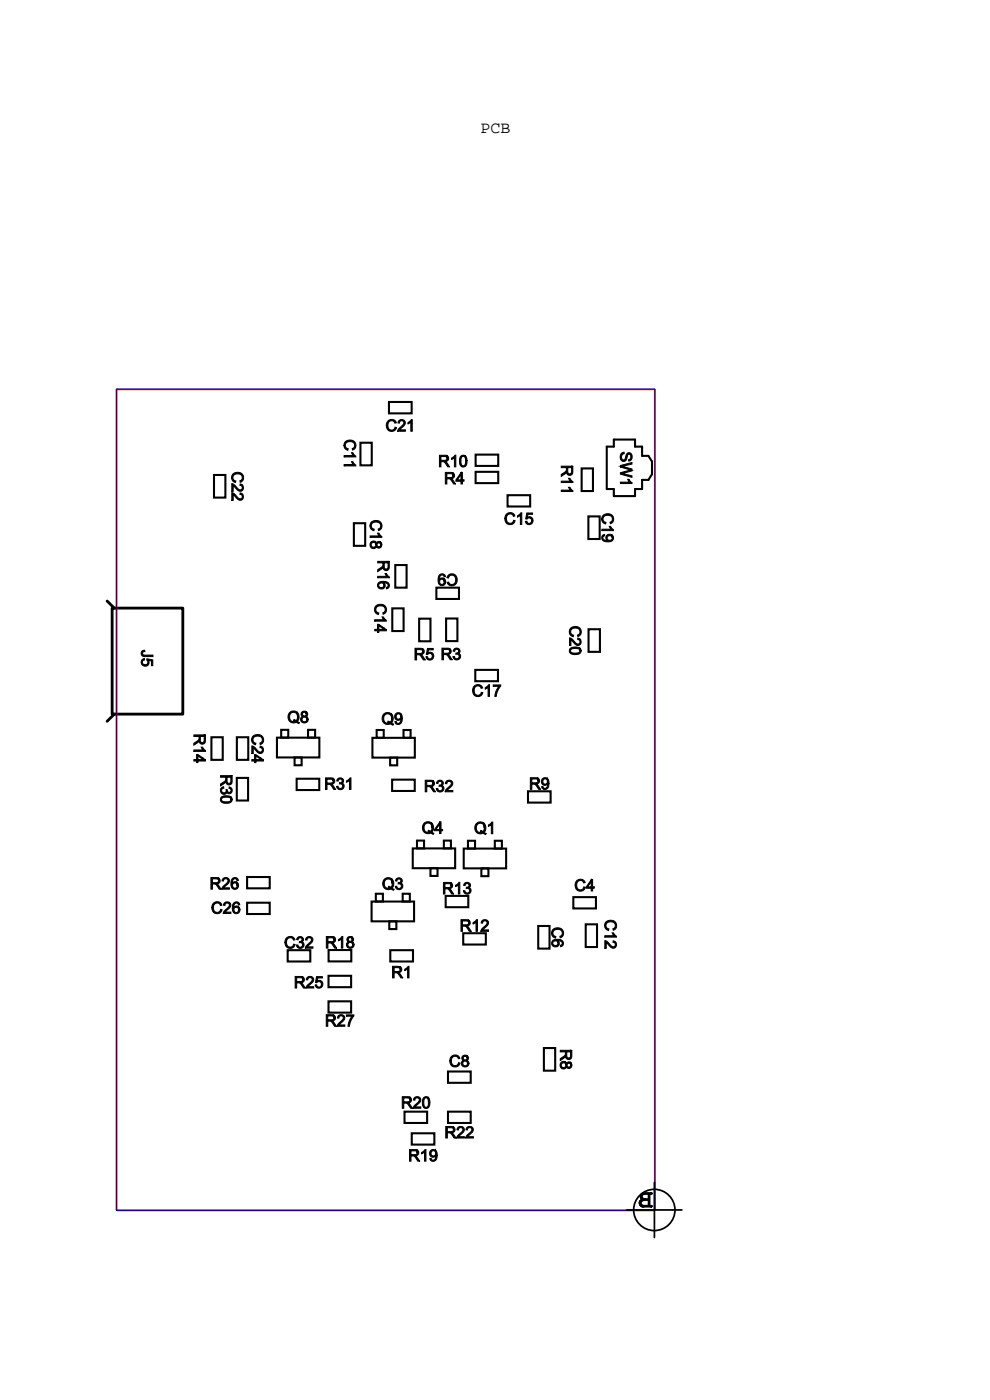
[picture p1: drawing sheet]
<svg xmlns="http://www.w3.org/2000/svg" width="210mm" height="297mm" viewBox="0 0 210 297" stroke-linecap="round" stroke-linejoin="round" font-family="sans-serif">
<defs><g id="words">
<text font-size="3.6" x="66.7" y="201.1">C32</text>
<text font-size="3.5" x="102" y="28.2">PCB</text>
</g></defs>
<!-- layer: 1 -->
<path d="M24.8 82.6h114.1v174.1h-114.1z" fill="none" stroke="#606" stroke-width=".21"/>
<g fill="none" stroke="#000" stroke-width=".44">
<path d="M76.5 93.9h2.4v4.8h-2.4zM82.5 85.3h4.8v2.4h-4.8zM100.9 96.4h4.8v2.4h-4.8zM123.4 99.4h2.4v4.8h-2.4zM128.7 94.7h1.5v-1.5h4.5v1.5h1.5v2h1.3l.8 1.2v2.7l-.8 1.2h-1.3v1.9h-1.5v1.5h-4.5v-1.5h-1.5zM45.4 100.8h2.4v4.8h-2.4zM75.1 111h2.4v4.8h-2.4zM83.8 119.9h2.4v4.8h-2.4zM100.9 100.1h4.8v2.4h-4.8zM107.7 105h4.8v2.4h-4.8zM124.8 109.5h2.4v4.8h-2.4zM83.2 129.1h2.4v4.8h-2.4z"/>
<path d="M88.9 131.2h2.4v4.8h-2.4zM92.6 124.7h4.8v2.4h-4.8zM94.6 131.2h2.4v4.8h-2.4zM124.8 133.5h2.5v4.8h-2.5zM44.8 156.4h2.4v4.8h-2.4zM50.2 156.4h2.5v4.8h-2.5zM58.7 156.5h9v4.2h-9zM59.6 154.8h1.5v1.7h-1.5zM65.3 154.8h1.5v1.7h-1.5zM79 156.5h9v4.2h-9zM79.9 154.9h1.5v1.6h-1.5zM85.6 154.9h1.5v1.6h-1.5z"/>
<path d="M100.8 142.1h4.8v2.4h-4.8zM50.2 165h2.4v4.8h-2.4zM62.5 160.7h1.5v1.6h-1.5zM62.9 165.2h4.8v2.4h-4.8zM82.8 160.7h1.5v1.7h-1.5zM83.2 165.4h4.8v2.4h-4.8zM87.5 180h9v4.2h-9zM88.4 178.3h1.5v1.7h-1.5zM94.1 178.3h1.5v1.7h-1.5zM99.3 178.4h1.5v1.6h-1.5zM105 178.4h1.5v1.6h-1.5zM112 167.9h4.8v2.4h-4.8z"/>
<path d="M52.4 186h4.8v2.4h-4.8zM52.4 191.5h4.8v2.4h-4.8zM78.8 191.2h9v4.2h-9zM79.7 189.6h1.5v1.6h-1.5zM82.6 195.4h1.5v1.7h-1.5zM85.4 189.6h1.5v1.6h-1.5zM91.3 184.2h1.5v1.6h-1.5zM94.5 190h4.8v2.4h-4.8zM98.3 198h4.8v2.4h-4.8zM98.4 180h9v4.2h-9zM102.1 184.2h1.5v1.7h-1.5zM114.2 196.4h2.4v4.8h-2.4z"/>
<path d="M121.6 190.3h4.8v2.4h-4.8zM124.2 196.1h2.4v4.8h-2.4zM61 201.6h4.8v2.4h-4.8zM69.7 207h4.8v2.4h-4.8zM69.7 212.4h4.8v2.4h-4.8zM69.7 201.5h4.8v2.4h-4.8zM82.8 201.6h4.8v2.4h-4.8zM85.8 235.8h4.8v2.4h-4.8zM95 235.8h4.8v2.4h-4.8zM95 227.3h4.8v2.4h-4.8zM115.4 222.3h2.4v4.8h-2.4zM87.3 240.4h4.8v2.4h-4.8z"/>
</g>
<path d="M22.7 127.5l1.5 1.5M23.8 129h15v22.5h-15zM24.2 151.5l-1.5 1.5" fill="none" stroke="#000" stroke-width=".6"/>
<path d="M24.8 82.7h114v174h-114z" fill="none" stroke="#f00" stroke-width=".21"/>
<path d="M24.7 82.6h114.2v174.2h-114.2z" fill="none" stroke="#000080" stroke-width=".21"/>
<g fill="none" stroke="#000" stroke-width=".37">
<path d="M133 256.7h11.6M135.8 254.8h.1M136 254.9l.5-.3h1.1v1.2l-1.5-.2-.2-.3zM136.1 253.6v.1M136.2 253.5l.4-.2h1v1.1h-.9a.55 .55 0 0 1-.5-.3 .55 .55 0 0 1 0-.6zM136.3 256h.1M138.2 253.1h-1.6a.73 .73 0 0 0-.7 .6 .73 .73 0 0 0 .4 .7 .76 .76 0 0 0-.6 .7 .76 .76 0 0 0 .4 .8l2.1 .1M138.2 256h-.1M138.2 255.8h.1M138.2 253.1v.2h-.4v2.5h.4M138.2 255.8v.2M138.2 253.1h.1"/>
<path d="M138.2 253.2l-.1 .1M138.2 255.9h.1M138.8 250.8v11.7"/>
<circle cx="138.8" cy="256.7" r="4.4"/>
</g>
<g fill="#000" stroke="#000" stroke-width=".21">
<path d="M73.2 93.8l.8-.4a1.12 1.12 0 0 1 1.4 .6 1.12 1.12 0 0 1-.6 1.5l-.1-.3 .4-.3 .1-.6a.99 .99 0 0 0-1.2-.6 .99 .99 0 0 0-.7 1.1l.6 .4-.1 .3a1.11 1.11 0 0 1-.6-1.7z" fill-rule="evenodd"/>
<path d="M73 96.6h1.9l-.3-.6h.2l.7 .7v.2h-2.5z" fill-rule="evenodd"/>
<path d="M73 98.5h1.9l-.3-.6h.2l.7 .7v.2h-2.5z" fill-rule="evenodd"/>
<path d="M82.3 89.3a1.08 1.08 0 0 1 1.8 .4l-.3 .1-.3-.4-.4-.1a1 1 0 0 0-.8 1 1 1 0 0 0 .8 .9l.5-.2 .2-.4 .3 .1a1.15 1.15 0 0 1-1.5 .7 1.15 1.15 0 0 1-.6-1.6z" fill-rule="evenodd"/>
<path d="M84.6 89.2a.8 .8 0 0 1 1.3 .1 .8 .8 0 0 1-.4 1.2l-.7 .7h1.2v.3h-1.6l.2-.6 1-1v-.4l-.4-.2a.43 .43 0 0 0-.5 .5l-.3-.1z" fill-rule="evenodd"/>
<path d="M86.5 89.6l.7-.6h.2v2.5h-.3v-1.9l-.6 .3z" fill-rule="evenodd"/>
<path d="M93.2 96.6h1.6v.7a.42 .42 0 0 0-.5-.5h-.8v.9l1.2-.1 .1-.9 .3 .4a.68 .68 0 0 1-.6 .8l.9 1.1h-.4l-.5-.7-.4-.4h-.6v1.1h-.3z" fill-rule="evenodd"/>
<path d="M95.8 97.2l.7-.6h.2v2.4h-.3v-1.9l-.6 .4z" fill-rule="evenodd"/>
<path d="M97.7 96.8l.5-.2 .5 .1v1v-.5a.5 .5 0 0 0-.7-.3 .5 .5 0 0 0-.2 .7l.1 1a.51 .51 0 0 0 .7 .1 .51 .51 0 0 0 .1-.7v-1.2l.3 .6v1.1a.8 .8 0 0 1-1 .5 .8 .8 0 0 1-.5-1z" fill-rule="evenodd"/>
<path d="M119.1 98.9h2.1v.3h-.8v.8a.42 .42 0 0 0 .4 .5 .42 .42 0 0 0 .4-.5v-1.1h.3v1.4l-.5 .5a.67 .67 0 0 1-.8-.6l-1.1 .8v-.4l.9-.6 .1-.3v-.5h-1z" fill-rule="evenodd"/>
<path d="M131.8 96.2l.6-.3v.3a.67 .67 0 0 0-.6 .7 .67 .67 0 0 0 .6 .7l.2-.2 .3-1.1 .3-.2 .3-.1 .5 .4 .1 .7-.4 .6-.3 .1-.1-.3a.54 .54 0 0 0 .6-.6 .54 .54 0 0 0-.7-.5l-.4 1.2-.3 .3-.5-.1a1.12 1.12 0 0 1-.2-1.6z" fill-rule="evenodd"/>
<path d="M131.6 98.7l2.4-.6v.3l-2.1 .5 2.1 .6v.4l-2.1 .5 2.1 .5v.4l-2.4-.7v-.3l2.1-.6-2.1-.6z" fill-rule="evenodd"/>
<path d="M49.3 100.6l.9-.4a1.12 1.12 0 0 1 1.4 .7 1.12 1.12 0 0 1-.7 1.4v-.3l.4-.3 .1-.5a.99 .99 0 0 0-1.2-.7 .99 .99 0 0 0-.7 1.1l.5 .4-.1 .4a1.11 1.11 0 0 1-.6-1.8z" fill-rule="evenodd"/>
<path d="M49.2 102.6l.5 .2 1 1.1h.4l.3-.3a.48 .48 0 0 0-.5-.6v-.3a.8 .8 0 0 1 .6 1.3 .8 .8 0 0 1-1.4-.3l-.6-.7v1.2h-.3z" fill-rule="evenodd"/>
<path d="M49.2 104.5l.5 .2 1 1.1h.4l.3-.3a.48 .48 0 0 0-.5-.6v-.3a.8 .8 0 0 1 .6 1.3 .8 .8 0 0 1-1.4-.3l-.6-.7v1.2h-.3z" fill-rule="evenodd"/>
<path d="M78.8 110.7l.7-.3a1.13 1.13 0 0 1 1.4 .7 1.13 1.13 0 0 1-.6 1.4l-.1-.3 .2-.1a.83 .83 0 0 0 .2-1.1 .83 .83 0 0 0-1.1-.2l-.5 .2-.2 .3a.71 .71 0 0 0 .6 1l-.1 .3a1.1 1.1 0 0 1-.5-1.9z" fill-rule="evenodd"/>
<path d="M78.5 113.7h1.9l-.3-.6h.3l.6 .7v.2h-2.5z" fill-rule="evenodd"/>
<path d="M78.6 115a.7 .7 0 0 1 1.1 0v.6v-.2a.5 .5 0 0 0-.8-.2 .5 .5 0 0 0 .1 .8 .5 .5 0 0 0 .7-.4v-.6a.21 .21 0 0 0 .3 .1 .21 .21 0 0 0 .1-.2l.6 .1v.6l-.3-.4h-.2l-.2 .3v.3l.3 .2 .4-.2v-.8a.66 .66 0 0 1 .2 1 .66 .66 0 0 1-1-.1 .76 .76 0 0 1-1.2 .3 .76 .76 0 0 1-.1-1.2z" fill-rule="evenodd"/>
<path d="M80.1 119.1h2.2v.3h-.8v.8a.42 .42 0 0 0 .4 .5 .42 .42 0 0 0 .4-.5v-1.1h.3v1.4l-.5 .5a.67 .67 0 0 1-.9-.6l-1.1 .8v-.4l.9-.6 .2-.4v-.4h-1.1z" fill-rule="evenodd"/>
<path d="M94.5 100.2l1.6 .1v.6l-.3-.4h-1v.8l1.1-.1 .2-.9 .3 .4a.67 .67 0 0 1-.7 .9l.9 1.1h-.4l-.6-.9-.4-.2h-.4v1.1h-.3z" fill-rule="evenodd"/>
<path d="M97.8 100.2h.3v1.6h.3v.3h-.3v.6h-.3v-.6h-1.1v-.3l1.1-1.5v.4l-.8 1.1h.8z" fill-rule="evenodd"/>
<path d="M107.4 109.1l.1-.1a1.06 1.06 0 0 1 1.7 .5h-.3a.81 .81 0 0 0-1.1-.4 .81 .81 0 0 0-.4 1.2l.2 .4 .3 .3a.72 .72 0 0 0 1-.6l.4 .1a1.16 1.16 0 0 1-1.6 .7 1.16 1.16 0 0 1-.6-1.6z" fill-rule="evenodd"/>
<path d="M109.8 109.4l.7-.6h.2v2.4h-.3v-1.9l-.6 .4z" fill-rule="evenodd"/>
<path d="M111.7 108.8h1.2v.3h-.9l-.2 .7a.81 .81 0 0 1 1.2 .3 .81 .81 0 0 1-.5 1.1 .81 .81 0 0 1-1.1-.6h.4a.55 .55 0 0 0 .7 .3 .55 .55 0 0 0 .3-.7 .55 .55 0 0 0-.7-.3l-.3 .2h-.3z" fill-rule="evenodd"/>
<path d="M119.1 102.1h1.9l-.4-.6h.3l.6 .7v.2h-2.4z" fill-rule="evenodd"/>
<path d="M119.1 104h1.9l-.4-.6h.3l.6 .7v.2h-2.4z" fill-rule="evenodd"/>
<path d="M127.9 109.4l.9-.4a1.12 1.12 0 0 1 1.3 .7 1.12 1.12 0 0 1-.6 1.4l-.1-.3 .3-.2 .2-.4a.97 .97 0 0 0-1.1-.9 .97 .97 0 0 0-.9 1.1l.3 .3 .3 .1v.3a1.09 1.09 0 0 1-.6-1.7z" fill-rule="evenodd"/>
<path d="M127.7 112.3h1.9l-.4-.6h.3l.6 .7v.2h-2.4z" fill-rule="evenodd"/>
<path d="M127.9 113.5l.3-.1 .1 .3a.49 .49 0 0 0-.4 .6 .49 .49 0 0 0 .6 .3h.3a.77 .77 0 0 1-.1-1.1 .77 .77 0 0 1 1.2 0v.6a.53 .53 0 0 0-.5-.6 .53 .53 0 0 0-.6 .5 .53 .53 0 0 0 .5 .6 .49 .49 0 0 0 .6-.5v-.6a.9 .9 0 0 1 0 1.2 .9 .9 0 0 1-1.1 .2 .9 .9 0 0 1-1-.3 .9 .9 0 0 1 .1-1.1z" fill-rule="evenodd"/>
<path d="M131.6 102.3h1.9l-.4-.6h.3l.7 .7v.2h-2.5z" fill-rule="evenodd"/>
<path d="M30 138.2l.7-.3v.3l-.4 .2a.38 .38 0 0 0 0 .4 .38 .38 0 0 0 .4 .2h1.7v.3l-2.1-.1-.3-.4z" fill-rule="evenodd"/>
<path d="M79.7 128.5l.9-.3a1.12 1.12 0 0 1 1.3 .7 1.12 1.12 0 0 1-.6 1.4l-.1-.3 .4-.2 .1-.4a.97 .97 0 0 0-1.1-.9 .97 .97 0 0 0-.8 1.1l.2 .3 .4 .1-.1 .4a1.1 1.1 0 0 1-.6-1.9z" fill-rule="evenodd"/>
<path d="M79.5 131.5h1.9l-.4-.6h.3l.6 .7v.2h-2.4z" fill-rule="evenodd"/>
<path d="M80.1 122.3h1.9l-.3-.6h.3l.6 .7v.2h-2.5z" fill-rule="evenodd"/>
<path d="M80.1 132.4h.3l1.1 .8v.3l-1.1-.8v.8h1.1v-.3l.4 .4v.2h-1.5v.4h-.3v-.4h-.6v-.3h.6z" fill-rule="evenodd"/>
<path d="M80.3 123.6l.5-.2 .7-.1a.82 .82 0 0 1 1 .6 .82 .82 0 0 1-.5 1v-.3l.3-.2v-.4l-.3-.3-.6-.1v.6a.56 .56 0 0 0-.7-.5 .56 .56 0 0 0-.2 .9 .56 .56 0 0 0 .9-.3v-.6h.1a.78 .78 0 0 1-.2 1.1 .78 .78 0 0 1-1-.1 .78 .78 0 0 1 0-1.1z" fill-rule="evenodd"/>
<path d="M88 137.5l1.6 .1v.6l-.2-.4h-1v.8l1.2-.1v-.9l.4 .4a.66 .66 0 0 1-.7 .9l.9 1.1h-.4l-.5-.8-.4-.3h-.5v1.1h-.4z" fill-rule="evenodd"/>
<path d="M90.7 137.6h1.2v.3h-1l-.1 .6a.82 .82 0 0 1 1.1 .4 .82 .82 0 0 1-.5 1.1 .82 .82 0 0 1-1-.7h.3l.3 .4a.56 .56 0 0 0 .6-.3 .56 .56 0 0 0-.2-.7 .56 .56 0 0 0-.7 .2l-.3-.1z" fill-rule="evenodd"/>
<path d="M93.1 122.1l.1-.1a.71 .71 0 0 1 .8-.3 .71 .71 0 0 1 .5 .6l-.3 .1a.51 .51 0 0 0-.7-.4 .51 .51 0 0 0-.3 .7v.2a.7 .7 0 0 1 1-.2v.7l-.1-.3-.2-.2a.52 .52 0 0 0-.7 .4 .52 .52 0 0 0 .4 .6 .52 .52 0 0 0 .6-.5v-.7a.84 .84 0 0 1-.2 1.5 .84 .84 0 0 1-1.1-1z" fill-rule="evenodd"/>
<path d="M95.1 122.1a1.23 1.23 0 0 1 1.8 .5 1.23 1.23 0 0 1-1 1.7 .98 .98 0 0 1-1-.8h.3l.2 .4 .5 .1a1.01 1.01 0 0 0 .7-1.1 1.01 1.01 0 0 0-.9-.9l-.4 .2-.2 .4-.3-.1z" fill-rule="evenodd"/>
<path d="M93.7 137.5h1.6l.1 .7a.41 .41 0 0 0-.5-.4h-.8v.8l1.2-.2 .1-.8 .3 .4a.66 .66 0 0 1-.7 .8l.9 1.2h-.4l-.5-.8-.4-.3h-.5v1.1h-.4z" fill-rule="evenodd"/>
<path d="M96.3 137.7l.4-.2 .6 .1 .3 .4-.1 .3a.22 .22 0 0 0-.2 .3 .22 .22 0 0 0 .2 .2 .79 .79 0 0 1-.3 1.2 .79 .79 0 0 1-1.1-.7h.3l.2 .3 .3 .1 .3-.1 .2-.3-.2-.5h-.5v-.3l.5-.2v-.4l-.4-.2-.4 .5-.3-.1z" fill-rule="evenodd"/>
<path d="M121.1 133.2l.7-.3a1.13 1.13 0 0 1 1.4 .7 1.13 1.13 0 0 1-.6 1.4l-.1-.3 .4-.3 .1-.5a.96 .96 0 0 0-1.2-.7 .96 .96 0 0 0-.6 1.2l.5 .4-.1 .3a1.09 1.09 0 0 1-.5-1.9z" fill-rule="evenodd"/>
<path d="M120.8 135.3l.5 .2 1 1 .4 .1 .3-.3a.5 .5 0 0 0-.5-.6l.1-.3a.8 .8 0 0 1 .5 1.3 .8 .8 0 0 1-1.3-.3l-.7-.7v1.2h-.3z" fill-rule="evenodd"/>
<path d="M120.9 137.6l.5-.3h1.1l.5 .2v.5l-.1-.2-.3-.2-1.3 .1a.49 .49 0 0 0-.2 .6 .49 .49 0 0 0 .6 .2l1.2-.1 .1-.3v-.6a.84 .84 0 0 1 .1 1 .84 .84 0 0 1-1 .4l-.8-.1a.73 .73 0 0 1-.4-1.2z" fill-rule="evenodd"/>
<path d="M30.2 139.9l.4-.2v.3a.54 .54 0 0 0-.2 .8 .54 .54 0 0 0 .7 .2 .54 .54 0 0 0 .2-.8l-.1-.5 1.2 .3v1.2h-.3v-1l-.6-.1a.83 .83 0 0 1-.3 1.1 .83 .83 0 0 1-1.1-.2 .83 .83 0 0 1 .1-1.1z" fill-rule="evenodd"/>
<path d="M41.1 159.1h1.9l-.3-.6h.3l.6 .7v.2h-2.5z" fill-rule="evenodd"/>
<path d="M41.1 155.9h2.2v.3h-.8v.8a.42 .42 0 0 0 .4 .5 .42 .42 0 0 0 .4-.5v-1.1h.3v1.4l-.5 .5a.67 .67 0 0 1-.9-.6l-1.1 .9v-.4l.9-.6 .2-.4v-.5h-1.1z" fill-rule="evenodd"/>
<path d="M53.7 156.1l.6-.3a1.14 1.14 0 0 1 1.5 .7 1.14 1.14 0 0 1-.6 1.4l-.1-.3 .4-.2 .1-.5a.98 .98 0 0 0-1.1-.8 .98 .98 0 0 0-.8 1.2l.6 .4-.1 .3a1.08 1.08 0 0 1-.5-1.9z" fill-rule="evenodd"/>
<path d="M53.4 158.2l.6 .3 .9 1h.5l.2-.2a.47 .47 0 0 0-.5-.7l.1-.3a.8 .8 0 0 1 .6 1.3 .8 .8 0 0 1-1.4-.3l-.7-.6v1.2h-.3z" fill-rule="evenodd"/>
<path d="M61.4 151.2a1.19 1.19 0 0 1 1.7 0v.9l-.3-.8a.93 .93 0 0 0-1.2 .1 .93 .93 0 0 0 0 1.3l.6 .4 .4-.1-.3-.1 .1-.3 .3 .2a.31 .31 0 0 0 .4-.1 .31 .31 0 0 0 0-.4v-1.1l.3 .4v.7l-.3 .8 .4 .2-.1 .2a1.06 1.06 0 0 0-1.2-.1 1.31 1.31 0 0 1-.8-2.2z" fill-rule="evenodd"/>
<path d="M64 151l.5-.1 .5 .1v.5l-.4-.4-.4 .3v.3l.4 .2 .3-.3 .1-.6a.55 .55 0 0 1 .3 .5 .55 .55 0 0 1-.4 .5l.2 .1v.5l-.3-.4h-.4a.5 .5 0 0 0-.1 .8 .5 .5 0 0 0 .8-.4v-.5l.1 .1a.76 .76 0 0 1-.2 1 .76 .76 0 0 1-1-.1 .76 .76 0 0 1 .2-1.1l-.3-.4z" fill-rule="evenodd"/>
<path d="M81.5 151.4a1.26 1.26 0 0 1 1.6 .1v.9l-.2-.6a.94 .94 0 0 0-1.6 .5 .94 .94 0 0 0 1.3 1l-.4-.1 .1-.2 .3 .1a.37 .37 0 0 0 .4-.1 .37 .37 0 0 0 .1-.5v-1l.3 .5v.6l-.4 .8 .5 .2-.1 .2a1.21 1.21 0 0 0-1.3-.1 1.34 1.34 0 0 1-.6-2.3z" fill-rule="evenodd"/>
<path d="M83.9 151.5a.8 .8 0 0 1 1.1-.1v.6a.52 .52 0 0 0-.6-.5 .52 .52 0 0 0-.4 .7 .52 .52 0 0 0 .7 .3l.3-.4v-.7l.3 .3v.8a.85 .85 0 0 1-.4 1.1 .85 .85 0 0 1-1.1-.4v-.1h.3a.49 .49 0 0 0 .6 .3 .49 .49 0 0 0 .3-.6v-.3a.77 .77 0 0 1-1.1 .1 .77 .77 0 0 1 0-1.1z" fill-rule="evenodd"/>
<path d="M100.5 145.6a1.09 1.09 0 0 1 1.9 .3l-.4 .1-.1-.2a.83 .83 0 0 0-1.1-.1 .83 .83 0 0 0-.2 1.1l.2 .4 .3 .2a.72 .72 0 0 0 1-.5h.3a1.15 1.15 0 0 1-1.5 .8 1.15 1.15 0 0 1-.6-1.6z" fill-rule="evenodd"/>
<path d="M102.9 145.9l.7-.6h.2v2.4h-.3v-1.9l-.6 .4z" fill-rule="evenodd"/>
<path d="M104.6 145.3h1.6l-.7 1.5-.2 .9h-.3l.1-.8 .7-1.3h-1.2z" fill-rule="evenodd"/>
<path d="M41.7 160.1h.3l1.1 .7v.3l-1.1-.7v.7h1.1v-.3l.5 .4v.2h-1.6v.4h-.3v-.4h-.6v-.3h.6z" fill-rule="evenodd"/>
<path d="M46.9 167.1l.5-.2 .1 .3-.3 .1-.2 .3v.3l.3 .3 .4-.1 .3-.2-.1-.4 .3 .1a.42 .42 0 0 0 .4 .5 .42 .42 0 0 0 .5-.5 .42 .42 0 0 0-.5-.4v-.3a.7 .7 0 0 1 .7 1 .7 .7 0 0 1-1.1 .2l-.2 .1a.78 .78 0 0 1-1.1 0 .78 .78 0 0 1 0-1.1z" fill-rule="evenodd"/>
<path d="M46.8 164.5h2.2v.4h-.8v.7a.42 .42 0 0 0 .3 .6 .42 .42 0 0 0 .5-.5v-1.2h.2v1.5l-.1 .3-.3 .2a.68 .68 0 0 1-.9-.7l-1.1 .9v-.4l.9-.6 .2-.3v-.5h-1.1z" fill-rule="evenodd"/>
<path d="M46.9 169.1l.6-.3 1.1 .1 .4 .2v.5l-.4-.4h-1.3a.49 .49 0 0 0-.2 .7 .49 .49 0 0 0 .6 .2l1.1-.2 .2-.2v-.6a.83 .83 0 0 1 .1 1 .83 .83 0 0 1-1 .3l-.9-.1a.73 .73 0 0 1-.3-1.2z" fill-rule="evenodd"/>
<path d="M54 160.1h.3l1.1 .8v.2l-1.1-.7v.7h1.1v-.2l.5 .3v.2h-1.6v.4h-.3v-.4h-.6v-.3h.6z" fill-rule="evenodd"/>
<path d="M69 165l1.6 .1 .1 .6a.42 .42 0 0 0-.6-.4h-.7v.8l1.1-.1 .2-.9 .3 .4a.67 .67 0 0 1-.7 .9l.9 1.1h-.4l-.9-1.1h-.5v1.1h-.4z" fill-rule="evenodd"/>
<path d="M71.7 165.2l.3-.2 .5 .1 .3 .3v.5a.23 .23 0 0 0-.2 .2 .23 .23 0 0 0 .3 .2 .79 .79 0 0 1-.5 1.2 .79 .79 0 0 1-1-.7h.3l.2 .4 .4 .1 .3-.3 .1-.3a.5 .5 0 0 0-.7-.4v-.3h.2a.42 .42 0 0 0 .3-.4 .42 .42 0 0 0-.4-.4 .42 .42 0 0 0-.4 .5h-.3z" fill-rule="evenodd"/>
<path d="M73.5 165.6l.7-.6h.2v2.5h-.3v-2l-.6 .4z" fill-rule="evenodd"/>
<path d="M90 174.6h.1a1.2 1.2 0 0 1 1.5 0v1l-.3-.8a.94 .94 0 0 0-1.4 .7 .94 .94 0 0 0 1.2 1l-.3-.1 .1-.3 .2 .1a.43 .43 0 0 0 .5-.1 .43 .43 0 0 0 0-.5v-1l.3 .6 .1 .5-.4 .9 .4 .2-.1 .2a1.06 1.06 0 0 0-1.2-.1 1.33 1.33 0 0 1-1.1-1 1.33 1.33 0 0 1 .4-1.3z" fill-rule="evenodd"/>
<path d="M90.2 165.5l1.6 .1v.6l-.3-.4h-1v.8l1.2-.1 .1-.9 .3 .4a.67 .67 0 0 1-.6 .9l.9 1.1h-.4l-.7-1-.3-.1h-.5v1.1h-.3z" fill-rule="evenodd"/>
<path d="M92.8 165.7l.4-.2 .5 .1 .3 .4v.4a.22 .22 0 0 0-.2 .2 .22 .22 0 0 0 .2 .2 .79 .79 0 0 1-.4 1.2 .79 .79 0 0 1-1-.7h.3l.1 .3 .2 .2 .6-.3v-.5l-.3-.2h-.4l.1-.3a.41 .41 0 0 0 .5-.3 .41 .41 0 0 0-.4-.5 .41 .41 0 0 0-.4 .5l-.3-.1z" fill-rule="evenodd"/>
<path d="M93.3 174.3h.2v1.7h.4v.2h-.4v.6h-.3v-.6h-1v-.2l1-1.6v.4l-.7 1.2h.7z" fill-rule="evenodd"/>
<path d="M94.7 165.7a.8 .8 0 0 1 1.3 .1 .8 .8 0 0 1-.5 1.2l-.7 .7h1.3v.3h-1.7l.2-.5 1.1-1.1v-.4l-.3-.2a.48 .48 0 0 0-.6 .5l-.3-.1z" fill-rule="evenodd"/>
<path d="M101 174.7a1.19 1.19 0 0 1 1.7 0v.9l-.2-.7a.93 .93 0 0 0-1.3 .1 .93 .93 0 0 0 0 1.2l.6 .4h.4l-.3-.2 .1-.2 .3 .1a.31 .31 0 0 0 .4-.1 .31 .31 0 0 0 0-.3v-1.2l.3 .4 .1 .7-.4 .8 .4 .2-.1 .2a1.06 1.06 0 0 0-1.2-.1 1.3 1.3 0 0 1-.8-2.2z" fill-rule="evenodd"/>
<path d="M103.6 175l.7-.6h.2v2.5h-.3v-2l-.6 .4z" fill-rule="evenodd"/>
<path d="M112.5 165l1.6 .1v.6a.42 .42 0 0 0-.5-.5h-.8v.9l1.2-.1 .1-.9 .3 .4a.68 .68 0 0 1-.6 .8l.8 1.1h-.4l-.6-.9-.3-.2h-.5v1.1h-.3z" fill-rule="evenodd"/>
<path d="M115 165.2a.8 .8 0 0 1 1.1-.1v.6a.52 .52 0 0 0-.6-.4 .52 .52 0 0 0-.4 .6 .52 .52 0 0 0 .6 .4l.4-.3v-.9l.3 .6v.8a.8 .8 0 0 1-.5 .9 .8 .8 0 0 1-1-.5l.3-.1a.51 .51 0 0 0 .6 .4 .51 .51 0 0 0 .3-.7v-.2a.77 .77 0 0 1-1.1 .1 .77 .77 0 0 1 0-1.2z" fill-rule="evenodd"/>
<path d="M45.3 191.6a1.09 1.09 0 0 1 1.8 .4l-.4 .1v-.2a.84 .84 0 0 0-1.2-.1 .84 .84 0 0 0-.2 1.1l.2 .4 .4 .2a.71 .71 0 0 0 .9-.6l.3 .1a1.15 1.15 0 0 1-1.5 .7 1.15 1.15 0 0 1-.6-1.5z" fill-rule="evenodd"/>
<path d="M44.7 186.2l1.7 .1v.5l-.4-.3-.9-.1v.8h1.1l.2-.9 .3 .3a.65 .65 0 0 1-.7 .9l.9 1.1h-.4l-.6-.9-.4-.2h-.4v1.1h-.4z" fill-rule="evenodd"/>
<path d="M47.2 186.5a.8 .8 0 0 1 1.3-.1 .8 .8 0 0 1-.3 1.3l-.7 .6h1.2v.3h-1.7l.2-.4 1.1-1.1v-.4l-.3-.3a.48 .48 0 0 0-.6 .5h-.3z" fill-rule="evenodd"/>
<path d="M47.5 191.6a.8 .8 0 0 1 1.3 0 .8 .8 0 0 1-.3 1.2l-.7 .7h1.2v.3h-1.7l.2-.5 1.1-1.2v-.4l-.4-.1a.43 .43 0 0 0-.5 .5l-.3-.1z" fill-rule="evenodd"/>
<path d="M49.2 186.4a.74 .74 0 0 1 .8-.2 .74 .74 0 0 1 .6 .6h-.3l-.2-.3-.3-.1-.3 .2-.2 .4v.3l.5-.3 .5 .2v.6a.54 .54 0 0 0-.5-.5 .54 .54 0 0 0-.6 .5 .54 .54 0 0 0 .5 .6 .48 .48 0 0 0 .6-.6v-.6a.85 .85 0 0 1-.3 1.5 .85 .85 0 0 1-1-1.1z" fill-rule="evenodd"/>
<path d="M49.5 191.6a.74 .74 0 0 1 .8-.3 .74 .74 0 0 1 .6 .6l-.3 .1-.2-.3-.3-.1-.5 .5v.4l.4-.3 .6 .1v.7v-.1a.49 .49 0 0 0-.8-.2 .49 .49 0 0 0 .1 .8 .49 .49 0 0 0 .7-.5v-.7a.85 .85 0 0 1-.3 1.5 .85 .85 0 0 1-1-1.1z" fill-rule="evenodd"/>
<path d="M60.7 199l.2-.1a1.06 1.06 0 0 1 1.7 .5h-.3l-.3-.4-.3-.1-.7 .3-.2 .3v.8l.3 .4 .4 .2a.71 .71 0 0 0 .8-.6l.3 .1a1.16 1.16 0 0 1-1.6 .7 1.16 1.16 0 0 1-.5-1.7z" fill-rule="evenodd"/>
<path d="M81.5 186.5l.1-.1a1.2 1.2 0 0 1 1.6 .1v1l-.2-.7a.94 .94 0 0 0-1.6 .5 .94 .94 0 0 0 1.3 1.1l-.3-.2 .1-.2 .3 .1a.43 .43 0 0 0 .4-.2 .43 .43 0 0 0 0-.4v-1l.3 .4v.7l-.3 .8 .4 .2-.1 .3a1.19 1.19 0 0 0-1.3-.2 1.32 1.32 0 0 1-.7-2.2z" fill-rule="evenodd"/>
<path d="M84 186.5l.5-.3 .4 .1 .4 .3v.5a.23 .23 0 0 0-.2 .2 .23 .23 0 0 0 .2 .2 .79 .79 0 0 1-.4 1.2 .79 .79 0 0 1-1.1-.7h.3l.2 .3 .3 .2 .5-.3v-.3a.5 .5 0 0 0-.7-.4l.1-.3h.2a.42 .42 0 0 0 .3-.4 .42 .42 0 0 0-.5-.4 .42 .42 0 0 0-.3 .5h-.3z" fill-rule="evenodd"/>
<path d="M94.1 187.2h1.5l.1 .7a.42 .42 0 0 0-.5-.4h-.8v.8l1.1-.1 .2-.9 .3 .4a.68 .68 0 0 1-.7 .8l.9 1.1h-.4l-.6-.9-.3-.2h-.5v1.1h-.3z" fill-rule="evenodd"/>
<path d="M96.6 187.8l.7-.6h.2v2.4h-.3v-1.9l-.6 .4z" fill-rule="evenodd"/>
<path d="M98.6 187.3l.4-.1 .5 .1 .3 .3v.4a.24 .24 0 0 0-.3 .3 .24 .24 0 0 0 .3 .2 .8 .8 0 0 1-.5 1.2 .8 .8 0 0 1-1-.7h.3l.2 .3 .4 .1 .3-.1 .1-.4a.48 .48 0 0 0-.7-.4v-.3h.2a.41 .41 0 0 0 .4-.5 .41 .41 0 0 0-.5-.3 .41 .41 0 0 0-.4 .5l-.3-.1z" fill-rule="evenodd"/>
<path d="M97.8 195.1l1.6 .1v.6l-.3-.4h-1v.8l1.2-.2 .1-.8 .3 .4a.66 .66 0 0 1-.7 .8l.9 1.2h-.4l-.5-.8-.4-.3h-.5v1.1h-.3z" fill-rule="evenodd"/>
<path d="M100.4 195.7l.7-.6h.2v2.5h-.3v-2l-.6 .4z" fill-rule="evenodd"/>
<path d="M102.2 195.3a.8 .8 0 0 1 1.3 .1 .8 .8 0 0 1-.4 1.2l-.7 .7h1.2v.3h-1.6l.2-.6 .9-.8 .2-.4-.1-.3-.3-.2-.4 .1-.1 .4h-.3z" fill-rule="evenodd"/>
<path d="M117.2 197.3l.8-.5a1.12 1.12 0 0 1 1.5 .7 1.12 1.12 0 0 1-.7 1.4v-.3l.4-.3 .1-.4a.98 .98 0 0 0-1.2-.8 .98 .98 0 0 0-.8 1.2l.6 .4-.1 .3a1.11 1.11 0 0 1-.6-1.7z" fill-rule="evenodd"/>
<path d="M122.3 186.9l.2-.2a1.05 1.05 0 0 1 1.6 .5h-.3a.82 .82 0 0 0-1.1-.3 .82 .82 0 0 0-.3 1.2l.1 .4 .4 .3a.71 .71 0 0 0 .9-.7l.4 .1a1.16 1.16 0 0 1-1.6 .7 1.16 1.16 0 0 1-.5-1.6z" fill-rule="evenodd"/>
<path d="M125.5 186.6h.2v1.5h.3v.3h-.3v.6h-.3v-.6h-1.1v-.3l1.1-1.5v.4l-.8 1.1h.8z" fill-rule="evenodd"/>
<path d="M128.5 195.7l.8-.5a1.12 1.12 0 0 1 1.4 .7 1.12 1.12 0 0 1-.6 1.4l-.1-.3 .4-.3 .1-.5a.98 .98 0 0 0-1.2-.7 .98 .98 0 0 0-.7 1.1l.6 .5-.1 .3a1.11 1.11 0 0 1-.6-1.7z" fill-rule="evenodd"/>
<path d="M128.3 198.5h1.9l-.4-.6h.3l.7 .7v.2h-2.5z" fill-rule="evenodd"/>
<path d="M63.1 198.9l.5-.2 .5 .1 .3 .4-.1 .3a.22 .22 0 0 0-.2 .3 .22 .22 0 0 0 .2 .2 .79 .79 0 0 1-.4 1.2 .79 .79 0 0 1-1-.7h.3l.1 .3 .4 .1a.49 .49 0 0 0 .5-.6 .49 .49 0 0 0-.7-.3v-.3l.5-.2 .1-.3-.4-.3-.3 .1-.2 .4-.3-.1z" fill-rule="evenodd"/>
<path d="M65 198.9a.81 .81 0 0 1 1.3 .1 .81 .81 0 0 1-.5 1.2l-.6 .7h1.2v.2h-1.6l.1-.4 1.1-1.1v-.4l-.3-.3a.44 .44 0 0 0-.6 .5h-.3z" fill-rule="evenodd"/>
<path d="M62.6 207.1l1.6 .1v.6l-.3-.4h-1v.8l1.2-.1 .1-.9 .3 .4a.67 .67 0 0 1-.6 .9l.9 1.1h-.4l-.7-1-.3-.1h-.5v1.1h-.3z" fill-rule="evenodd"/>
<path d="M65.2 207.4a.8 .8 0 0 1 1.2 0 .8 .8 0 0 1-.4 1.2l-.7 .7h1.2v.3h-1.6l.2-.5 1.1-1v-.4l-.4-.3a.46 .46 0 0 0-.5 .5l-.3-.1z" fill-rule="evenodd"/>
<path d="M67.1 207.2h1.3v.3h-1l-.1 .6a.82 .82 0 0 1 1.1 .4 .82 .82 0 0 1-.5 1.1 .82 .82 0 0 1-1-.6h.3a.54 .54 0 0 0 .7 .2 .54 .54 0 0 0 .2-.7 .54 .54 0 0 0-.7-.2l-.5 .1z" fill-rule="evenodd"/>
<path d="M69.2 215.3h1.6v.6l-.1-.2-.2-.2h-1v.8l1.2-.1 .1-.9 .3 .4a.67 .67 0 0 1-.6 .9l.9 1.1h-.4l-.7-.9-.3-.2h-.5v1.1h-.3z" fill-rule="evenodd"/>
<path d="M71.7 215.5a.8 .8 0 0 1 1.3 0 .8 .8 0 0 1-.4 1.3l-.7 .6h1.2v.3h-1.6l.3-.6 .9-.9 .1-.5-.4-.2a.44 .44 0 0 0-.5 .5h-.3z" fill-rule="evenodd"/>
<path d="M73.5 215.3h1.6l-.7 1.4-.3 1h-.3l.1-.7 .8-1.4h-1.2z" fill-rule="evenodd"/>
<path d="M73.7 198.9a.81 .81 0 0 1 1-.1v.5l-.3-.4-.5 .2 .1 .5h.6l.1-.8a.56 .56 0 0 1 .3 .5 .56 .56 0 0 1-.4 .5l.2 .1v.5l-.2-.4-.5-.1a.5 .5 0 0 0-.1 .9 .5 .5 0 0 0 .8-.4v-.5a.74 .74 0 0 1 0 1.1 .74 .74 0 0 1-1.1-.1 .74 .74 0 0 1 .2-1.1l-.3-.3z" fill-rule="evenodd"/>
<path d="M83.3 205l1.6 .1v.6l-.3-.4h-1v.8l1.1-.1 .2-.9 .3 .4a.67 .67 0 0 1-.7 .8l.9 1.1h-.4l-.6-.9-.3-.1h-.5v1h-.3z" fill-rule="evenodd"/>
<path d="M85.9 205.6l.7-.6h.2v2.4h-.3v-1.9l-.6 .4z" fill-rule="evenodd"/>
<path d="M117.3 199.5l.6-.2h.6a.8 .8 0 0 1 1 .6 .8 .8 0 0 1-.6 .9v-.3l.3-.3v-.4l-.9-.2 .1 .5a.56 .56 0 0 0-.8-.5 .56 .56 0 0 0-.1 .9 .56 .56 0 0 0 .8-.3l.1-.6 .1 .1a.78 .78 0 0 1-.3 1 .78 .78 0 0 1-1-.1 .78 .78 0 0 1 .1-1.1z" fill-rule="evenodd"/>
<path d="M128.3 199.5l.5 .2 1.1 1.1h.3l.3-.3a.48 .48 0 0 0-.5-.6l.1-.3a.8 .8 0 0 1 .5 1.3 .8 .8 0 0 1-1.4-.3l-.6-.7v1.3h-.3z" fill-rule="evenodd"/>
<path d="M85.3 232.6l1.6 .1v.6v-.2l-.3-.2h-1v.8l1.2-.1 .1-.9 .4 .4a.67 .67 0 0 1-.7 .9l.9 1.1h-.4l-.7-1-.3-.1h-.5v1.1h-.3z" fill-rule="evenodd"/>
<path d="M87.9 232.9a.79 .79 0 0 1 1.2 0 .79 .79 0 0 1-.4 1.2l-.6 .7h1.2v.3h-1.7l.3-.5 1-1.1v-.4l-.4-.2a.44 .44 0 0 0-.5 .5h-.3z" fill-rule="evenodd"/>
<path d="M89.9 232.9v-.1a.71 .71 0 0 1 1 0v1l-.1-.5a.49 .49 0 0 0-.6-.4 .49 .49 0 0 0-.3 .7l.1 1a.49 .49 0 0 0 .6 .2 .49 .49 0 0 0 .3-.6v-1.4l.3 .8-.1 1.1a.8 .8 0 0 1-1.1 .4 .8 .8 0 0 1-.4-1v-.8z" fill-rule="evenodd"/>
<path d="M95.7 224.2a1.07 1.07 0 0 1 1.8 .3l-.3 .1-.3-.4-.2-.1h-.5l-.3 .3-.1 .5v.6l.1 .3 .5 .2a.71 .71 0 0 0 .9-.6l.3 .1a1.16 1.16 0 0 1-1.6 .7 1.16 1.16 0 0 1-.5-1.6z" fill-rule="evenodd"/>
<path d="M98.1 224.1l.5-.3 .5 .1v.6l-.1-.3-.3-.1-.4 .2v.4l.4 .1 .3-.2 .1-.7a.56 .56 0 0 1 .3 .6 .56 .56 0 0 1-.4 .5h.2v.6l-.3-.4-.3-.1a.5 .5 0 0 0-.4 .6 .5 .5 0 0 0 .5 .4 .5 .5 0 0 0 .5-.5v-.6l.1 .1a.75 .75 0 0 1-.2 1.1 .75 .75 0 0 1-1-.2 .75 .75 0 0 1 .2-1l-.3-.4z" fill-rule="evenodd"/>
<path d="M118.8 222.8h2.2v.3h-.8v.8a.42 .42 0 0 0 .4 .5 .42 .42 0 0 0 .4-.5v-1.1h.3v1.5l-.5 .4a.67 .67 0 0 1-.8-.6l-1.2 .9v-.4l1-.7 .1-.3v-.5h-1.1z" fill-rule="evenodd"/>
<path d="M119 225.4a.71 .71 0 0 1 1 0v.6v-.1a.49 .49 0 0 0-.8-.3 .49 .49 0 0 0 .2 .8 .49 .49 0 0 0 .6-.4v-.6l.2 .2 .2-.3h.5l.2 .1v.6l-.2-.4h-.3l-.3 .1v.3l.3 .3h.3l.2-.9a.67 .67 0 0 1 .1 1 .67 .67 0 0 1-1-.1 .76 .76 0 0 1-1.2 .3 .76 .76 0 0 1 0-1.2z" fill-rule="evenodd"/>
<path d="M86.9 243.9h1.6v.6a.42 .42 0 0 0-.5-.4h-.8v.8l1.2-.1 .1-.9 .3 .4a.68 .68 0 0 1-.7 .9l.9 1.1h-.4l-.6-.9-.3-.2h-.5v1.1h-.3z" fill-rule="evenodd"/>
<path d="M89.4 244.5l.8-.7h.2v2.5h-.3v-1.9l-.7 .4z" fill-rule="evenodd"/>
<path d="M91.3 244.1a.8 .8 0 0 1 1.1-.1v.7v-.2a.51 .51 0 0 0-.7-.3 .51 .51 0 0 0-.3 .6 .51 .51 0 0 0 .6 .4l.4-.4v-.8l.3 .5v.7a.87 .87 0 0 1-.3 1 .87 .87 0 0 1-1.2-.2v-.2l.2-.1a.51 .51 0 0 0 .7 .4 .51 .51 0 0 0 .3-.7v-.2a.77 .77 0 0 1-1.1 .1 .77 .77 0 0 1 0-1.2z" fill-rule="evenodd"/>
<path d="M94.6 239h1.6v.6l-.4-.4h-.9v.9l1.1-.2 .2-.9 .3 .4a.67 .67 0 0 1-.7 .9l.9 1.1h-.4l-.6-.9-.4-.2h-.4v1.1h-.3z" fill-rule="evenodd"/>
<path d="M97.2 239.1a.8 .8 0 0 1 1.2 .2 .8 .8 0 0 1-.4 1.2l-.7 .6h1.2v.3h-1.6l.1-.4 1.1-1.2v-.4l-.4-.2a.46 .46 0 0 0-.5 .5h-.3z" fill-rule="evenodd"/>
<path d="M99.1 239.1a.8 .8 0 0 1 1.2 .2 .8 .8 0 0 1-.4 1.2l-.7 .6h1.2v.3h-1.6l.1-.4 1.1-1.1 .1-.4-.4-.3a.46 .46 0 0 0-.6 .5h-.3z" fill-rule="evenodd"/>
</g>
<use href="#words"/>
</svg>
